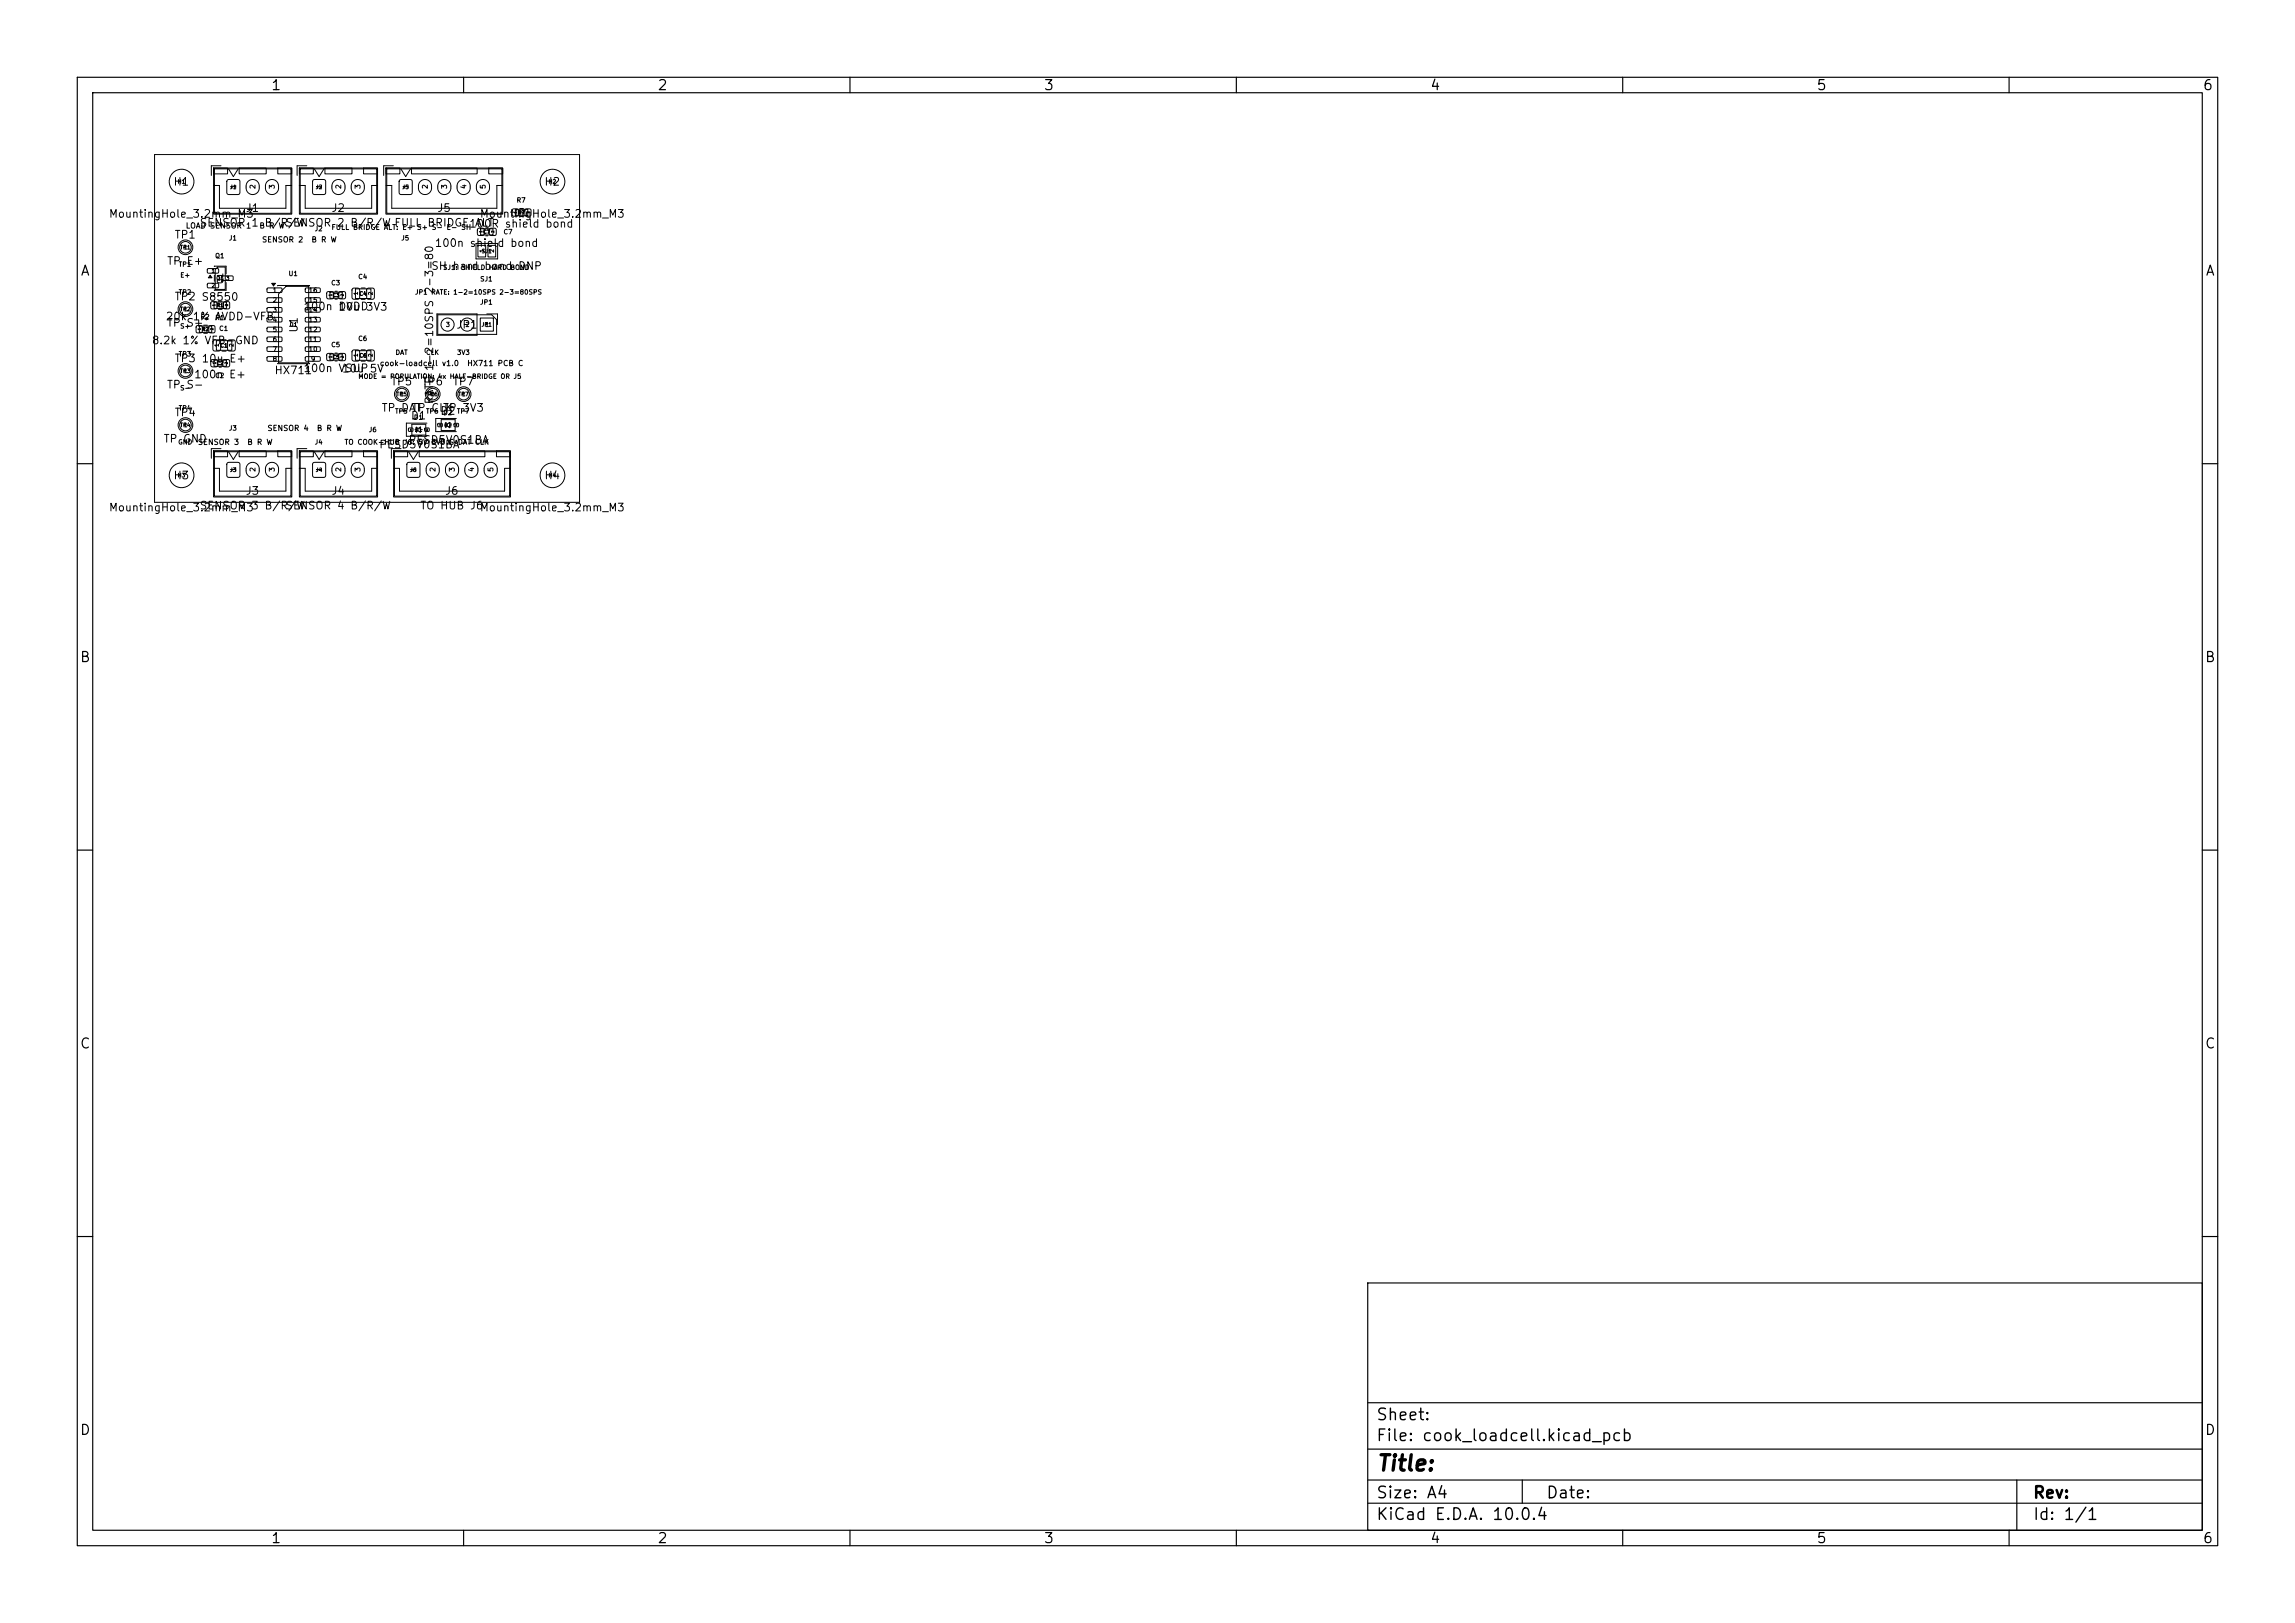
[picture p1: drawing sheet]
<svg xmlns="http://www.w3.org/2000/svg" width="297mm" height="210mm" viewBox="0 0 297 210" stroke-linecap="round" stroke-linejoin="round" font-family="sans-serif">
<defs><g id="words">
<text font-size="2" x="178" y="190.8">Title:</text>
<g font-size="1.5">
<text x="178" y="184.2">Sheet:</text>
<text x="178" y="186.9">File: cook_loadcell.kicad_pcb</text>
<text x="178" y="197.1">KiCad E.D.A. 10.0.4</text>
<text x="178" y="194.3">Size: A4</text>
<text x="200" y="194.3">Date:</text>
<text x="263" y="194.3">Rev:</text>
<text x="263" y="197.1">Id: 1/1</text>
</g>
<g font-size="1.3">
<text x="35" y="12">1</text>
<text x="85" y="12">2</text>
<text x="135" y="12">3</text>
<text x="185" y="12">4</text>
<text x="235" y="12">5</text>
<text x="285" y="12">6</text>
<text x="10.3" y="36">A</text>
<text x="285.4" y="36">A</text>
<text x="10.3" y="86">B</text>
<text x="285.3" y="86">B</text>
<text x="10.3" y="136">C</text>
<text x="285.3" y="136">C</text>
<text x="10.3" y="186">D</text>
<text x="285.3" y="186">D</text>
<text x="35" y="200">1</text>
<text x="85" y="200">2</text>
<text x="135" y="200">3</text>
<text x="185" y="200">4</text>
<text x="235" y="200">5</text>
<text x="285" y="200">6</text>
</g>
<g font-size="1">
<text x="14" y="28.4">MountingHole_3.2mm_M3</text>
<text x="22.4" y="24.3">H1</text>
<text x="25.8" y="29.6">SENSOR 1 B/R/W</text>
<text x="31.7" y="27.7">J1</text>
<text x="36.9" y="29.6">SENSOR 2 B/R/W FULL BRIDGE100R shield bond</text>
<text x="42.8" y="27.7">J2</text>
<text x="56.5" y="27.7">J5</text>
<text x="61.4" y="29.6">ALT</text>
<text x="62" y="28.4">MountingHole_3.2mm_M3</text>
<text x="70.4" y="24.3">H2</text>
<text x="21.5" y="34.5">TP E+</text>
<text x="22.5" y="31.1">TP1</text>
<text x="55.7" y="35.2">SH hard bond DNP</text>
<text x="56.2" y="32.2">100n shield bond</text>
<text x="21.4" y="41.7">20k 1% AVDD-VFB</text>
<text x="22.5" y="39.1">TP2 S8550</text>
<text x="39.2" y="40.4">100n 10u</text>
<text x="43.7" y="40.4">DVDD3V3</text>
<text x="19.6" y="44.8">8.2k 1% VFB-GND</text>
<text x="21.5" y="42.5">TP S+</text>
<text x="22.5" y="47.1">TP3</text>
<text x="26" y="47.1">10u E+</text>
<text x="38.8" y="43.1" transform="rotate(-90 38.8 43.1)">U1</text>
<text x="59" y="42.8">JP1</text>
<text x="21.5" y="50.5">TP S-</text>
<text x="25" y="49.2">100n E+</text>
<text x="35.4" y="48.7">HX711</text>
<text x="39.2" y="48.4">100n VSUP5V</text>
<text x="44.2" y="48.4">10u</text>
<text x="49.3" y="53.5">TP DAT</text>
<text x="50.5" y="50.1">TP5</text>
<text x="53.2" y="53.5">TP CLK</text>
<text x="54.5" y="50.1">TP6</text>
<text x="56.3" y="52.4" transform="rotate(-90 56.3 52.4)">RATE 1-2=10SPS 2-3=80</text>
<text x="56.9" y="53.9">D2</text>
<text x="57.2" y="53.5">TP 3V3</text>
<text x="58.5" y="50.1">TP7</text>
<text x="21.1" y="57.5">TP GND</text>
<text x="22.5" y="54.1">TP4</text>
<text x="49" y="58.3">PESD5V0S1BA</text>
<text x="52.8" y="57.7">PESD5V0S1BA</text>
<text x="53.1" y="54.5">D1</text>
<text x="22.4" y="62.3">H3</text>
<text x="31.7" y="64.3">J3</text>
<text x="42.8" y="64.3">J4</text>
<text x="57.5" y="64.3">J6</text>
<text x="70.4" y="62.3">H4</text>
<text x="14" y="66.4">MountingHole_3.2mm_M3</text>
<text x="25.8" y="66.2">SENSOR 3 B/R/W</text>
<text x="36.9" y="66.2">SENSOR 4 B/R/W</text>
<text x="54.3" y="66.2">TO HUB J6</text>
<text x="62" y="66.4">MountingHole_3.2mm_M3</text>
</g>
<g font-size=".7">
<text x="24" y="29.7">LOAD SENSOR 1</text>
<text x="30.7" y="24.5" transform="rotate(-90 30.7 24.5)">1</text>
<text x="33.2" y="24.5" transform="rotate(-90 33.2 24.5)">2</text>
<text x="33.5" y="29.7">B R W</text>
<text x="35.7" y="24.5" transform="rotate(-90 35.7 24.5)">3</text>
<text x="41.8" y="24.5" transform="rotate(-90 41.8 24.5)">1</text>
<text x="42.8" y="29.9">FULL BRIDGE ALT: E+ S+ S- E- SH</text>
<text x="44.3" y="24.5" transform="rotate(-90 44.3 24.5)">2</text>
<text x="46.8" y="24.5" transform="rotate(-90 46.8 24.5)">3</text>
<text x="53" y="24.5" transform="rotate(-90 53 24.5)">1</text>
<text x="55.5" y="24.5" transform="rotate(-90 55.5 24.5)">2</text>
<text x="58" y="24.5" transform="rotate(-90 58 24.5)">3</text>
<text x="60.5" y="24.5" transform="rotate(-90 60.5 24.5)">4</text>
<text x="63" y="24.5" transform="rotate(-90 63 24.5)">5</text>
<text x="33.8" y="31.5">SENSOR 2</text>
<text x="40.2" y="31.5">B R W</text>
<text x="29.1" y="36.8" transform="rotate(-90 29.1 36.8)">Q1</text>
<text x="49.1" y="47.5">cook-loadcell v1.0</text>
<text x="60.4" y="47.5">HX711 PCB C</text>
<text x="25.5" y="57.7">SENSOR 3</text>
<text x="31.9" y="57.7">B R W</text>
<text x="34.5" y="55.9">SENSOR 4</text>
<text x="40.9" y="55.9">B R W</text>
<text x="44.5" y="57.7">TO COOK-HUB J6: 5V 3V3 G DAT CLK</text>
<text x="30.7" y="61.1" transform="rotate(-90 30.7 61.1)">1</text>
<text x="33.2" y="61.1" transform="rotate(-90 33.2 61.1)">2</text>
<text x="35.7" y="61.1" transform="rotate(-90 35.7 61.1)">3</text>
<text x="41.8" y="61.1" transform="rotate(-90 41.8 61.1)">1</text>
<text x="44.3" y="61.1" transform="rotate(-90 44.3 61.1)">2</text>
<text x="46.8" y="61.1" transform="rotate(-90 46.8 61.1)">3</text>
<text x="54" y="61.1" transform="rotate(-90 54 61.1)">1</text>
<text x="56.5" y="61.1" transform="rotate(-90 56.5 61.1)">2</text>
<text x="59" y="61.1" transform="rotate(-90 59 61.1)">3</text>
<text x="61.5" y="61.1" transform="rotate(-90 61.5 61.1)">4</text>
<text x="64" y="61.1" transform="rotate(-90 64 61.1)">5</text>
</g>
<g font-size=".6">
<text x="66.8" y="26.4">R7</text>
<text x="23.1" y="34.7">TP1</text>
<text x="27.8" y="33.6">Q1</text>
<text x="29.6" y="31.3">J1</text>
<text x="37.3" y="35.9">U1</text>
<text x="40.7" y="30.1">J2</text>
<text x="51.9" y="31.3">J5</text>
<text x="57.3" y="35.1">SJ1: SHIELD HARD BOND</text>
<text x="65.1" y="30.5">C7</text>
<text x="23.1" y="38.3">TP2</text>
<text x="23.3" y="36.1">E+</text>
<text x="25.9" y="41.5">R2</text>
<text x="27.8" y="41.6">R1</text>
<text x="35.2" y="38">1</text>
<text x="35.2" y="39.3">2</text>
<text x="35.2" y="40.6">3</text>
<text x="35.2" y="41.8">4</text>
<text x="39.9" y="41.8">13</text>
<text x="39.9" y="40.6">14</text>
<text x="39.9" y="39.3">15</text>
<text x="39.9" y="38">16</text>
<text x="42.8" y="37.1">C3</text>
<text x="46.3" y="36.3">C4</text>
<text x="53.7" y="38.3">JP1 RATE: 1-2=10SPS 2-3=80SPS</text>
<text x="62.1" y="39.6">JP1</text>
<text x="62.1" y="36.6">SJ1</text>
<text x="23.1" y="46.3">TP3</text>
<text x="23.3" y="42.7">S+</text>
<text x="28.3" y="43">C1</text>
<text x="35.2" y="43.1">5</text>
<text x="35.2" y="44.4">6</text>
<text x="35.2" y="45.6">7</text>
<text x="35.2" y="46.9">8</text>
<text x="39.9" y="45.6">10</text>
<text x="39.9" y="44.4">11</text>
<text x="39.9" y="43.1">12</text>
<text x="40.2" y="46.9">9</text>
<text x="42.8" y="45.1">C5</text>
<text x="46.3" y="44.3">C6</text>
<text x="51.1" y="46.1">DAT</text>
<text x="55.1" y="46.1">CLK</text>
<text x="57.6" y="42.4">3</text>
<text x="59.1" y="46.1">3V3</text>
<text x="60.2" y="42.4">2</text>
<text x="62.7" y="42.4">1</text>
<text x="23.1" y="53.3">TP4</text>
<text x="23.3" y="50.7">S-</text>
<text x="27.8" y="49.1">C2</text>
<text x="46.3" y="49.2">MODE = POPULATION: 4x HALF-BRIDGE OR J5</text>
<text x="51.1" y="53.7">TP5</text>
<text x="55.1" y="53.7">TP6</text>
<text x="59.1" y="53.7">TP7</text>
<text x="23" y="57.7">GND</text>
<text x="29.6" y="55.9">J3</text>
<text x="40.7" y="57.7">J4</text>
<text x="47.7" y="56.1">J6</text>
</g>
<g font-size=".5">
<text x="22.9" y="23.9">H1</text>
<text x="70.9" y="23.9">H2</text>
<text x="29.7" y="24.6">J1</text>
<text x="40.8" y="24.6">J2</text>
<text x="52" y="24.6">J5</text>
<text x="66.9" y="27.9">R7</text>
<text x="23.3" y="32.4">TP1</text>
<text x="23.7" y="32.4">1</text>
<text x="27.3" y="35.4">1</text>
<text x="62.3" y="32.9">SJ1</text>
<text x="62.4" y="30.4">C7</text>
<text x="62.7" y="32.8" transform="rotate(-90 62.7 32.8)">1</text>
<text x="64" y="32.8" transform="rotate(-90 64 32.8)">2</text>
<text x="23.3" y="40.4">TP2</text>
<text x="23.7" y="40.4">1</text>
<text x="27.3" y="37.3">2</text>
<text x="27.9" y="36.4">Q1</text>
<text x="27.9" y="39.9">R1</text>
<text x="29.2" y="36.4">3</text>
<text x="42.9" y="38.6">C3</text>
<text x="46.4" y="38.2" transform="rotate(-90 46.4 38.2)">1</text>
<text x="46.4" y="38.4">C4</text>
<text x="48.3" y="38.2" transform="rotate(-90 48.3 38.2)">2</text>
<text x="26" y="43">R2</text>
<text x="27.9" y="47.4">C2</text>
<text x="28.4" y="44.9" transform="rotate(-90 28.4 44.9)">1</text>
<text x="28.4" y="45.1">C1</text>
<text x="30.3" y="44.9" transform="rotate(-90 30.3 44.9)">2</text>
<text x="37.4" y="42.4">U1</text>
<text x="42.9" y="46.6">C5</text>
<text x="46.4" y="46.2" transform="rotate(-90 46.4 46.2)">1</text>
<text x="46.4" y="46.4">C6</text>
<text x="48.3" y="46.2" transform="rotate(-90 48.3 46.2)">2</text>
<text x="62.3" y="42.4">JP1</text>
<text x="23.3" y="48.4">TP3</text>
<text x="23.7" y="48.4">1</text>
<text x="51.3" y="51.4">TP5</text>
<text x="51.7" y="51.4">1</text>
<text x="55.3" y="51.4">TP6</text>
<text x="55.7" y="51.4">1</text>
<text x="59.3" y="51.4">TP7</text>
<text x="59.7" y="51.4">1</text>
<text x="23.3" y="55.4">TP4</text>
<text x="23.7" y="55.4">1</text>
<text x="53.6" y="56">D1</text>
<text x="57.4" y="55.4">D2</text>
<text x="22.9" y="61.9">H3</text>
<text x="29.7" y="61.2">J3</text>
<text x="40.8" y="61.2">J4</text>
<text x="53" y="61.2">J6</text>
<text x="70.9" y="61.9">H4</text>
</g>
<g font-size=".3">
<text x="66.9" y="27.7" transform="rotate(-90 66.9 27.7)">1</text>
<text x="68.6" y="27.7" transform="rotate(-90 68.6 27.7)">2</text>
<text x="62.5" y="30.2" transform="rotate(-90 62.5 30.2)">1</text>
<text x="64" y="30.2" transform="rotate(-90 64 30.2)">2</text>
<text x="27.9" y="39.7" transform="rotate(-90 27.9 39.7)">1</text>
<text x="29.6" y="39.7" transform="rotate(-90 29.6 39.7)">2</text>
<text x="43" y="38.4" transform="rotate(-90 43 38.4)">1</text>
<text x="44.5" y="38.4" transform="rotate(-90 44.5 38.4)">2</text>
<text x="26" y="42.8" transform="rotate(-90 26 42.8)">1</text>
<text x="27.7" y="42.8" transform="rotate(-90 27.7 42.8)">2</text>
<text x="28" y="47.2" transform="rotate(-90 28 47.2)">1</text>
<text x="29.5" y="47.2" transform="rotate(-90 29.5 47.2)">2</text>
<text x="43" y="46.4" transform="rotate(-90 43 46.4)">1</text>
<text x="44.5" y="46.4" transform="rotate(-90 44.5 46.4)">2</text>
</g>
<g font-size=".2">
<text x="53" y="55.8">1</text>
<text x="55.1" y="55.8">2</text>
<text x="56.8" y="55.2">1</text>
<text x="58.9" y="55.2">2</text>
</g>
</g></defs>
<g fill="none" stroke="#000" stroke-width=".15">
<path d="M10 10h277v190h-277zM12 12h273v186h-273zM60 10v2M110 10v2M160 10v2M210 10v2M260 10v2M10 60h2M285 60h2M10 110h2M285 110h2M10 160h2"/>
<path d="M177 166h108v32h-108zM285 160h2M60 198v2M110 198v2M160 198v2M177 194.5h108M177 191.5h108M177 187.5h108M177 181.5h108M197 191.5v3M210 198v2M260 198v2"/>
<path d="M261 191.5v6.5"/>
</g>
<g fill="none" stroke="#000" stroke-width=".13">
<path d="M20 20h55v45h-55zM26.9 34.8h1.3l.1 .1v.4h-.1h-1.3l-.1-.1zM26.9 36.7h1.3l.1 .1v.4l-.1 .1-1.3-.1-.1-.1zM27.2 35.6l.2 .3h-.4zM27.3 39.1h.7v.8h-.7zM27.6 21.7h10.2v6h-10.2zM27.6 21.8h1.9v.7h-1.9zM27.7 24h.7v3h8.6v-3h.8M27.7 39.1h1.6v.8h-1.6zM27.7 34.5l1.6-.1v1M27.7 35.6v.8M27.8 21.9h9.8v5.7h-9.8z"/>
<path d="M27.9 34.9l.3-.3h1v2.9h-1.3zM28.3 39h.4M28.6 21.5h-1.2v1.2M28.7 35.7h1.4l.1 .2v.3l-.2 .1h-1.2l-.1-.1zM29 39.1h.7v.8h-.7zM29.3 36.6v1l-1.6-.1M29.4 23.3l.2-.1 1.4 .1v.2v1.4v.2l-.2 .1-1.4-.1-.1-.2v-1.4zM29.6 21.9l.6 1 .6-1M30.9 21.8h3.6v.7h-3.6zM32.1 23.5a.85 .85 0 0 1 .9-.2 .85 .85 0 0 1 .5 .8l.1 .2a.85 .85 0 0 1-.9 .9 .85 .85 0 0 1-.8-.9v-.4zM34.6 37.3h1.8l.1 .1v.4l-.2 .1-1.7-.1v-.1zM34.6 38.6l1.8-.1 .1 .2v.3l-.2 .1h-1.7v-.1z"/>
<path d="M34.6 39.8h1.8l.1 .1v.4l-.2 .1h-1.7v-.2zM34.6 23.5a.85 .85 0 0 1 .9-.2 .85 .85 0 0 1 .5 .8v.2a.85 .85 0 0 1-.8 .9 .85 .85 0 0 1-.9-.9l.1-.4zM35.2 36.7h.4l-.2 .3zM35.9 37h4.2M35.9 21.8h1.8v.7h-1.8zM36 38l1-1h2.9v10h-3.9zM38.7 21.7h10.2v6h-10.2zM38.7 21.8h1.9v.7h-1.9zM38.7 24h.8v3h8.6v-3h.7M38.9 21.9h9.8v5.7h-9.8zM39.5 39.8h1.9l.1 .1-.1 .4-.1 .1h-1.7l-.1-.2zM39.5 38.6l1.9-.1 .1 .2-.1 .3-.1 .1h-1.7l-.1-.1z"/>
<path d="M39.5 37.3h1.9l.1 .1-.1 .4-.1 .1-1.7-.1-.1-.1zM39.7 21.5h-1.3v1.2M40.5 23.3l.2-.1 1.4 .1 .1 .2v1.4l-.1 .2-.2 .1-1.4-.1v-.2v-1.4zM40.7 21.9l.6 1 .6-1M42 21.8h3.6v.7h-3.6zM42.3 37.8l.2-.1 .6 .1 .1 .1-.1 .7-.2 .1-.6-.1v-.1zM42.7 37.8h1.6v.8h-1.6zM43.2 23.5a.85 .85 0 0 1 .9-.2 .85 .85 0 0 1 .5 .8v.2a.85 .85 0 0 1-.8 .9 .85 .85 0 0 1-.9-.9l.1-.4zM43.4 37.7h.2M43.4 38.7h.2M43.9 37.8l.1-.1 .7 .1v.1v.7l-.2 .1-.6-.1-.1-.1zM45.6 37.3h.7l.2 .1 .1 1.1-.2 .2h-.6l-.2-.1v-1.1z"/>
<path d="M45.7 23.5a.85 .85 0 0 1 .9-.2 .85 .85 0 0 1 .5 .8l.1 .2a.85 .85 0 0 1-.9 .9 .85 .85 0 0 1-.9-.9l.1-.4zM46 37.4h2v1.2h-2zM46.7 37.3h.6M46.7 38.7h.6M47 21.8h1.9v.7h-1.9zM47.5 37.3h.7l.2 .1v1.1l-.1 .2h-.6l-.2-.1-.1-1.1zM49.9 21.7h15.2v6h-15.2zM49.9 24h.8v3h13.6v-3h.7M50 21.8h1.7v.7h-1.7zM50 21.9h15v5.7h-15zM50.9 21.5h-1.3v1.2M51.7 23.3l.2-.1 1.4 .1v.2v1.4v.2l-.2 .1-1.4-.1-.1-.2v-1.4z"/>
<path d="M51.9 21.9l.6 1 .6-1M53.3 21.8h8.4v.7h-8.4zM54.4 23.5a.85 .85 0 0 1 .9-.2 .85 .85 0 0 1 .6 .8v.2a.85 .85 0 0 1-.9 .9 .85 .85 0 0 1-.8-.9v-.4zM56.9 23.5a.85 .85 0 0 1 .9-.2 .85 .85 0 0 1 .6 .8l-.1 .2a.85 .85 0 0 1-.8 .9 .85 .85 0 0 1-.9-.9l.1-.4zM59.4 23.5a.85 .85 0 0 1 .9-.2 .85 .85 0 0 1 .6 .8v.2a.85 .85 0 0 1-.9 .9 .85 .85 0 0 1-.9-.9l.1-.4zM61.6 31.5h2.8v2h-2.8zM61.8 29.6l.2-.1 .6 .1 .1 .2-.1 .6-.2 .1-.6-.1v-.2zM61.9 31.8h1v1.5h-1zM61.9 23.5a.85 .85 0 0 1 .9-.2 .85 .85 0 0 1 .6 .8l-.1 .2a.85 .85 0 0 1-.8 .9 .85 .85 0 0 1-.8-.9v-.4zM62.2 29.6h1.6v.8h-1.6zM62.9 29.5h.2M62.9 30.5h.2"/>
<path d="M63.1 31.8h1v1.5h-1zM63.3 21.8h1.7v.7h-1.7zM63.4 29.6l.2-.1 .6 .1v.2v.6l-.2 .1-.6-.1-.1-.2zM66.3 27.1h.7v.8h-.7zM66.7 27.1h1.6v.8h-1.6zM67.3 27h.4M67.3 28h.4M68 27.1h.7v.8h-.7zM25.4 42.2h.7v.8h-.7zM25.8 42.2h1.6v.8h-1.6zM26.4 42.1h.4M26.4 43.1h.4"/>
<path d="M27.1 42.2h.7v.8h-.7zM27.3 46.6l.2-.1 .6 .1 .1 .1-.1 .7-.2 .1-.6-.1v-.1zM27.6 44h.7l.2 .1 .1 1.1-.2 .2h-.6l-.2-.1v-1.1zM27.6 58.3h10.2v6h-10.2zM27.6 58.3h1.9v.8h-1.9zM27.7 46.6h1.6v.8h-1.6zM27.8 58.4h9.8v5.8h-9.8zM28 44.1h2v1.2h-2zM28.3 40h.4M28.4 46.5h.2M28.4 47.5h.2M28.6 58.1h-1.2v1.2"/>
<path d="M28.7 44h.6M28.7 45.4h.6M28.9 46.6l.1-.1 .7 .1v.1v.7l-.2 .1-.6-.1-.1-.1zM29.4 59.9l.2-.1 1.4 .1v.2v1.4v.2l-.2 .1-1.4-.1-.1-.2v-1.4zM29.5 44h.7l.2 .1 .1 1.1-.2 .2h-.6l-.2-.1v-1.1zM29.6 58.5l.6 1 .6-1M30.9 58.3h3.6v.8h-3.6zM34.6 41.1h1.8l.1 .1v.4l-.2 .1h-1.7v-.2zM34.6 42.4l1.8-.1 .1 .2v.3l-.2 .1h-1.7v-.1zM34.6 43.6h1.8l.1 .2v.3l-.2 .1h-1.7v-.1zM34.6 44.9h1.8l.1 .1v.4l-.2 .1h-1.7v-.2zM34.6 46.2h1.8l.1 .1v.4h-.2h-1.7v-.1z"/>
<path d="M35.9 47h4.2M35.9 58.3h1.8v.8h-1.8zM38.7 58.3h10.2v6h-10.2zM38.7 58.3h1.9v.8h-1.9zM38.9 58.4h9.8v5.8h-9.8zM39.5 46.2h1.9l.1 .1-.1 .4h-.1h-1.7l-.1-.1zM39.5 44.9h1.9l.1 .1-.1 .4-.1 .1h-1.7l-.1-.2zM39.5 43.6h1.9l.1 .2-.1 .3-.1 .1h-1.7l-.1-.1zM39.5 42.4l1.9-.1 .1 .2-.1 .3-.1 .1h-1.7l-.1-.1zM39.5 41.1h1.9l.1 .1-.1 .4-.1 .1h-1.7l-.1-.2zM39.7 58.1h-1.3v1.2M40.5 59.9l.2-.1 1.4 .1 .1 .2v1.4l-.1 .2-.2 .1-1.4-.1v-.2v-1.4z"/>
<path d="M40.7 58.5l.6 1 .6-1M42 58.3h3.6v.8h-3.6zM42.3 45.8l.2-.1 .6 .1 .1 .2-.1 .6-.2 .1-.6-.1v-.1zM42.7 45.8h1.6v.8h-1.6zM43.4 45.7h.2M43.4 46.7h.2M43.9 45.8l.1-.1 .7 .1v.2v.6l-.2 .1-.6-.1-.1-.1zM45.6 45.3h.7l.2 .1 .1 1.1-.2 .2h-.6l-.2-.1v-1.1zM46 45.4h2v1.2h-2zM46.7 45.3h.6M46.7 46.7h.6M47 58.3h1.9v.8h-1.9z"/>
<path d="M47.5 45.3h.7l.2 .1v1.1l-.1 .2h-.6l-.2-.1-.1-1.1zM50.9 58.3h15.2v6h-15.2zM51 58.3h1.7v.8h-1.7zM51 58.4h15v5.8h-15zM51.9 58.1h-1.2v1.2M52.7 59.9l.2-.1 1.4 .1v.2v1.4v.2l-.2 .1-1.4-.1-.1-.2v-1.4zM52.9 58.5l.6 1 .6-1M52.9 55.4h.5v.4h-.5zM53.3 54.9h1.8v1.4h-1.8zM53.7 55.6h.2M53.9 55.3v.7M53.9 55.6l.5-.3v.7z"/>
<path d="M54.3 58.3h8.4v.8h-8.4zM54.4 55.6h.2M55 55.4h.5v.4h-.5zM55.2 54.8h-2.6v1.7h2.6M56.5 40.6h5.2v2.8h-5.2zM56.7 40.7h6.9l.7 .7v1.9h-7.6zM56.7 54.8h.5v.4h-.5zM57.1 54.3h1.8v1.4h-1.8zM57.5 55h.2M57.7 54.7v.7M57.7 55l.5-.3v.7zM58.2 55h.2"/>
<path d="M58.8 54.8h.5v.4h-.5zM59 54.2h-2.6v1.7h2.6M62.1 41.2h1.8v1.7h-1.8zM63 40.6h1.4v1.4M64.3 58.3h1.7v.8h-1.7zM27.7 60.6h.7v3h8.6v-3h.8M32.1 60.1a.85 .85 0 0 1 .9-.2 .85 .85 0 0 1 .5 .8l.1 .2a.85 .85 0 0 1-.9 .9 .85 .85 0 0 1-.8-.9v-.4zM34.6 60.1a.85 .85 0 0 1 .9-.2 .85 .85 0 0 1 .5 .8v.2a.85 .85 0 0 1-.8 .9 .85 .85 0 0 1-.9-.9l.1-.4zM38.7 60.6h.8v3h8.6v-3h.7M43.2 60.1a.85 .85 0 0 1 .9-.2 .85 .85 0 0 1 .5 .8v.2a.85 .85 0 0 1-.8 .9 .85 .85 0 0 1-.9-.9l.1-.4zM45.7 60.1a.85 .85 0 0 1 .9-.2 .85 .85 0 0 1 .5 .8l.1 .2a.85 .85 0 0 1-.9 .9 .85 .85 0 0 1-.9-.9l.1-.4zM50.9 60.6h.8v3h13.6v-3h.8"/>
<path d="M55.4 60.1a.85 .85 0 0 1 .9-.2 .85 .85 0 0 1 .6 .8v.2a.85 .85 0 0 1-.9 .9 .85 .85 0 0 1-.8-.9v-.4zM57.9 60.1a.85 .85 0 0 1 .9-.2 .85 .85 0 0 1 .6 .8l-.1 .2a.85 .85 0 0 1-.8 .9 .85 .85 0 0 1-.8-.9v-.4zM60.4 60.1a.85 .85 0 0 1 .9-.2 .85 .85 0 0 1 .6 .8v.2a.85 .85 0 0 1-.9 .9 .85 .85 0 0 1-.9-.9l.1-.4zM62.9 60.1a.85 .85 0 0 1 .9-.2 .85 .85 0 0 1 .6 .8l-.1 .2a.85 .85 0 0 1-.8 .9 .85 .85 0 0 1-.8-.9v-.4z"/>
<circle cx="23.5" cy="23.5" r="1.6"/>
<circle cx="24" cy="40" r=".95"/>
<circle cx="24" cy="32" r=".95"/>
<circle cx="24" cy="40" r=".75"/>
<circle cx="24" cy="32" r=".75"/>
<circle cx="71.5" cy="23.5" r="1.6"/>
<circle cx="24" cy="55" r=".75"/>
<circle cx="24" cy="48" r=".75"/>
<circle cx="24" cy="48" r=".95"/>
<circle cx="24" cy="55" r=".95"/>
<circle cx="52" cy="51" r=".95"/>
<circle cx="52" cy="51" r=".75"/>
<circle cx="56" cy="51" r=".95"/>
<circle cx="56" cy="51" r=".75"/>
<circle cx="57.9" cy="42" r=".85"/>
<circle cx="60" cy="51" r=".95"/>
<circle cx="60" cy="51" r=".75"/>
<circle cx="60.5" cy="42" r=".85"/>
<circle cx="23.5" cy="61.5" r="1.6"/>
<circle cx="71.5" cy="61.5" r="1.6"/>
</g>
<path d="M27.2 35.6l.2 .3h-.4zM35.2 36.7h.4l-.2 .3z" fill="#000"/>
<use href="#words"/>
</svg>
